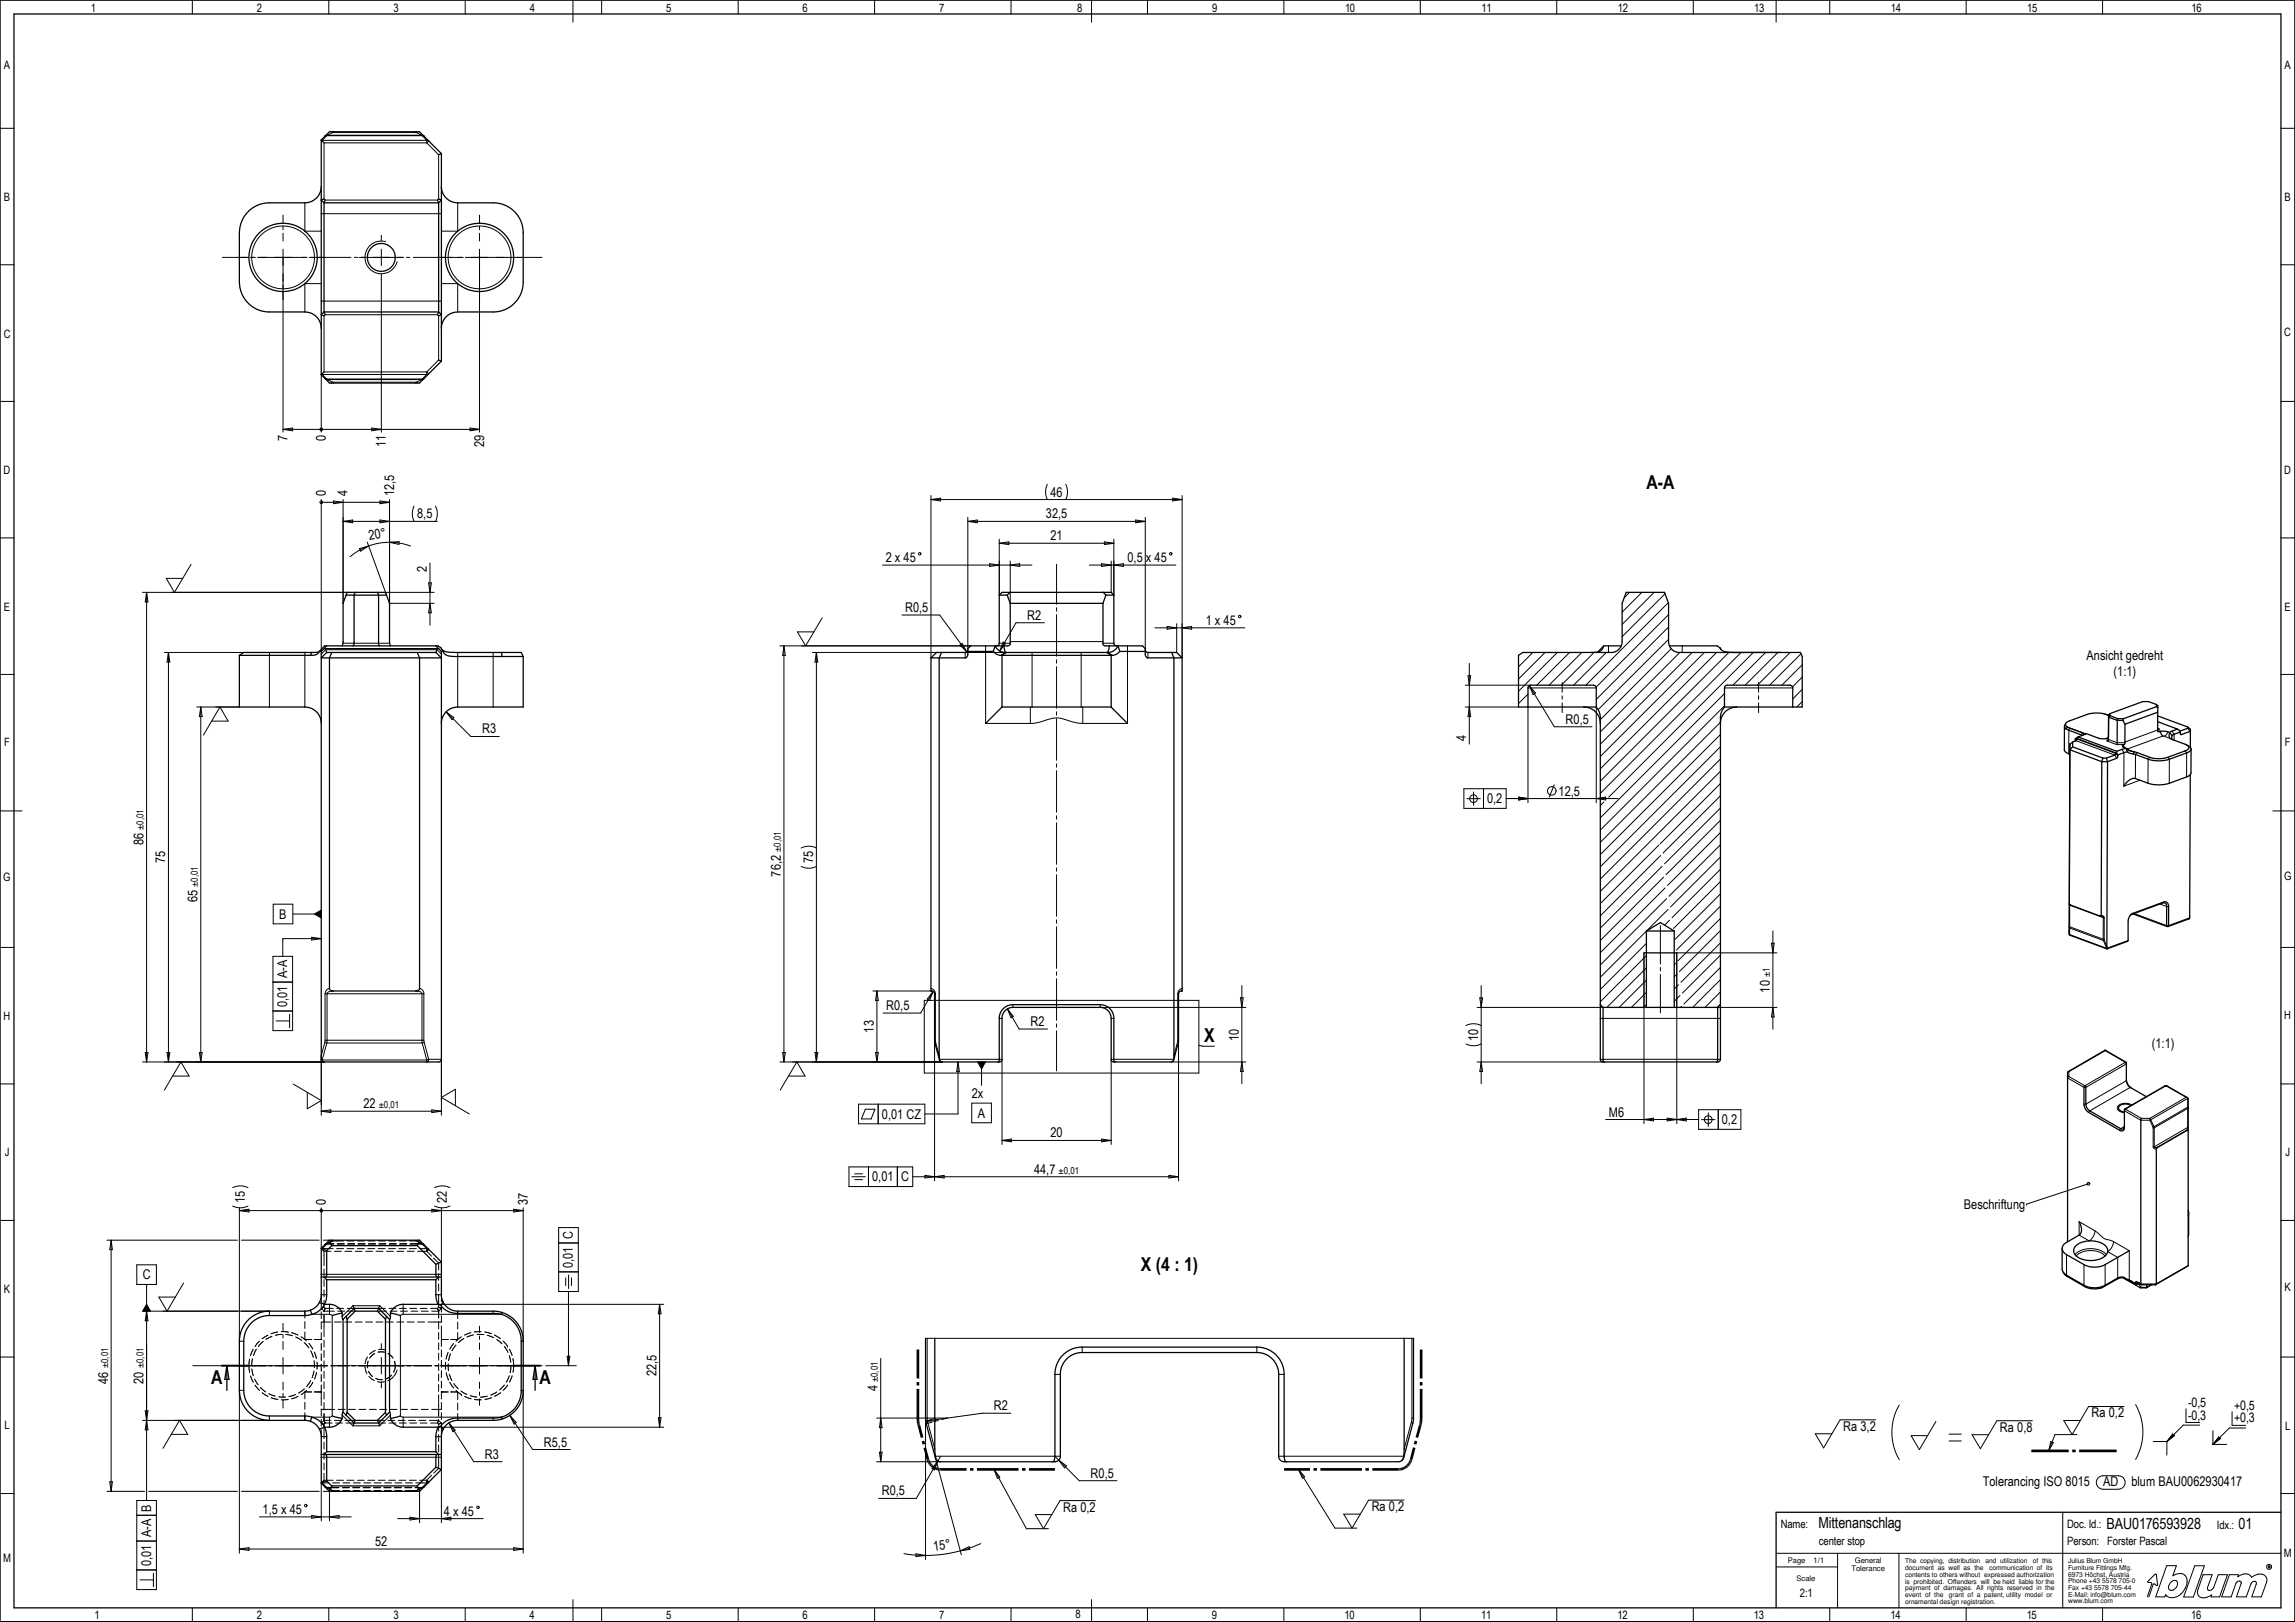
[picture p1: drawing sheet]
<svg xmlns="http://www.w3.org/2000/svg" width="841mm" height="594mm" viewBox="0 0 841 594" stroke-linecap="round" stroke-linejoin="round" font-family="sans-serif">
<defs><g id="words">
<g font-size="7">
<text x="603.3" y="178.9">A-A</text>
<text x="441.2" y="381.7">X</text>
<text x="418.1" y="465.5">X (4 : 1)</text>
<text x="77.3" y="506.8">A</text>
<text x="197.7" y="506.8">A</text>
</g>
<g font-size="5.6">
<text x="666.5" y="559.8">Mittenanschlag</text>
<text x="772" y="560">BAU0176593928</text>
<text x="820.3" y="559.9">01</text>
</g>
<g font-size="4.9">
<text x="105.4" y="161.6" transform="rotate(-90 105.4 161.6)">7</text>
<text x="119.4" y="161.6" transform="rotate(-90 119.4 161.6)">0</text>
<text x="141.4" y="163.9" transform="rotate(-90 141.4 163.9)">11</text>
<text x="177.4" y="163.9" transform="rotate(-90 177.4 163.9)">29</text>
<text x="119.4" y="181.8" transform="rotate(-90 119.4 181.8)">0</text>
<text x="127.4" y="181.8" transform="rotate(-90 127.4 181.8)">4</text>
<text x="144.4" y="181.8" transform="rotate(-90 144.4 181.8)">12,5</text>
<text x="384.9" y="181.9">46</text>
<text x="152.9" y="189.9">8,5</text>
<text x="383.3" y="189.9">32,5</text>
<text x="135.4" y="198" transform="rotate(-10 135.4 198)">20°</text>
<text x="384.9" y="197.9">21</text>
<text x="156.4" y="209.5" transform="rotate(-90 156.4 209.5)">2</text>
<text x="324.6" y="205.9">2 x 45</text>
<text x="413.2" y="205.9">0,5 x 45</text>
<text x="331.7" y="224.2">R0,5</text>
<text x="376.5" y="227">R2</text>
<text x="441.8" y="228.9">1 x 45</text>
<text x="764.6" y="241.6">Ansicht gedreht</text>
<text x="774.5" y="247.6">(1:1)</text>
<text x="176.7" y="268.6">R3</text>
<text x="573.7" y="265.1">R0,5</text>
<text x="537.3" y="271.4" transform="rotate(-90 537.3 271.4)">4</text>
<text x="571.2" y="291.4">12,5</text>
<text x="545" y="294.2">0,2</text>
<text x="52.6" y="309.5" transform="rotate(-90 52.6 309.5)">86</text>
<text x="60.6" y="316.2" transform="rotate(-90 60.6 316.2)">75</text>
<text x="298" y="316.2" transform="rotate(-90 298 316.2)">75</text>
<text x="286.1" y="321.1" transform="rotate(-90 286.1 321.1)">76,2</text>
<text x="72.4" y="330.5" transform="rotate(-90 72.4 330.5)">65</text>
<text x="102.4" y="336.5">B</text>
<text x="105.3" y="358.4" transform="rotate(-90 105.3 358.4)">A-A</text>
<text x="648.5" y="363.6" transform="rotate(-90 648.5 363.6)">10</text>
<text x="105.3" y="368.9" transform="rotate(-90 105.3 368.9)">0,01</text>
<text x="324.7" y="370">R0,5</text>
<text x="377.6" y="375.8">R2</text>
<text x="320.2" y="378.2" transform="rotate(-90 320.2 378.2)">13</text>
<text x="453.9" y="381.2" transform="rotate(-90 453.9 381.2)">10</text>
<text x="541.7" y="381.2" transform="rotate(-90 541.7 381.2)">10</text>
<text x="788.5" y="383.9">(1:1)</text>
<text x="356.1" y="402">2x</text>
<text x="133.2" y="405.9">22</text>
<text x="323.2" y="409.7">0,01 CZ</text>
<text x="358.4" y="409.3">A</text>
<text x="589.6" y="408.9">M6</text>
<text x="631" y="411.7">0,2</text>
<text x="384.9" y="416.6">20</text>
<text x="378.9" y="429.9">44,7</text>
<text x="319.6" y="432.7">0,01</text>
<text x="330.2" y="432.7">C</text>
<text x="89.7" y="440.6" transform="rotate(-90 89.7 440.6)">15</text>
<text x="119.4" y="441.2" transform="rotate(-90 119.4 441.2)">0</text>
<text x="163.7" y="440.6" transform="rotate(-90 163.7 440.6)">22</text>
<text x="193.4" y="441.2" transform="rotate(-90 193.4 441.2)">37</text>
<text x="719.7" y="442.9">Beschriftung</text>
<text x="210" y="453.9" transform="rotate(-90 210 453.9)">C</text>
<text x="210" y="464.5" transform="rotate(-90 210 464.5)">0,01</text>
<text x="52.3" y="468.5">C</text>
<text x="39.6" y="506.8" transform="rotate(-90 39.6 506.8)">46</text>
<text x="52.6" y="506.8" transform="rotate(-90 52.6 506.8)">20</text>
<text x="240.6" y="504.1" transform="rotate(-90 240.6 504.1)">22,5</text>
<text x="321.6" y="509.6" transform="rotate(-90 321.6 509.6)">4</text>
<text x="364.2" y="516.5">R2</text>
<text x="766.5" y="519.2">Ra 0,2</text>
<text x="675.5" y="524">Ra 3,2</text>
<text x="732.9" y="524.4">Ra 0,8</text>
<text x="199.3" y="529.8">R5,5</text>
<text x="177.7" y="534.2">R3</text>
<text x="399.7" y="541.2">R0,5</text>
<text x="726.6" y="544.4">Tolerancing ISO 8015</text>
<text x="770.7" y="544.4">AD</text>
<text x="781" y="544.4">blum BAU0062930417</text>
<text x="323.1" y="547.7">R0,5</text>
<text x="96.2" y="554.5">1,5 x 45</text>
<text x="162.7" y="555.1">4 x 45</text>
<text x="389.6" y="553.6">Ra 0,2</text>
<text x="502.7" y="553.5">Ra 0,2</text>
<text x="55.4" y="563.1" transform="rotate(-90 55.4 563.1)">A-A B</text>
<text x="137.5" y="566.3">52</text>
<text x="342.2" y="568.1" transform="rotate(-7 342.2 568.1)">15°</text>
<text x="55.4" y="573.7" transform="rotate(-90 55.4 573.7)">0,01</text>
</g>
<g font-size="4.8">
<text x="801.8" y="515.4">-0,5</text>
<text x="801.8" y="519.9">-0,3</text>
<text x="818.7" y="516.5">+0,5</text>
<text x="818.7" y="521">+0,3</text>
</g>
<g font-size="4.2">
<text x="33.3" y="4.2">1</text>
<text x="94.1" y="4.2">2</text>
<text x="144.2" y="4.2">3</text>
<text x="194.2" y="4.3">4</text>
<text x="244.2" y="4.2">5</text>
<text x="294.1" y="4.3">6</text>
<text x="344.2" y="4.2">7</text>
<text x="394.8" y="4.2">8</text>
<text x="444.2" y="4.3">9</text>
<text x="492.9" y="4.3">10</text>
<text x="542.9" y="4.3">11</text>
<text x="592.8" y="4.3">12</text>
<text x="642.8" y="4.2">13</text>
<text x="692.9" y="4.2">14</text>
<text x="742.9" y="4.2">15</text>
<text x="803.1" y="4.3">16</text>
<text x="1.4" y="25.3">A</text>
<text x="837.1" y="25.1">A</text>
<text x="1.4" y="73.4">B</text>
<text x="837.1" y="73.5">B</text>
<text x="1.4" y="123.7">C</text>
<text x="837" y="123">C</text>
<text x="1.3" y="173.5">D</text>
<text x="837.1" y="173.5">D</text>
<text x="1.4" y="223.6">E</text>
<text x="837.2" y="223.9">E</text>
<text x="1.5" y="273.2">F</text>
<text x="837.3" y="273.1">F</text>
<text x="1.1" y="322.8">G</text>
<text x="837" y="322.3">G</text>
<text x="1.3" y="373.5">H</text>
<text x="837.1" y="373.3">H</text>
<text x="1.8" y="423.5">J</text>
<text x="837.5" y="423.4">J</text>
<text x="1.4" y="473.5">K</text>
<text x="837.1" y="472.8">K</text>
<text x="1.6" y="523.5">L</text>
<text x="837.4" y="523.8">L</text>
<text x="652.6" y="559.8">Name:</text>
<text x="757.6" y="559.8">Doc. Id.:</text>
<text x="812.4" y="559.9">Idx.:</text>
<text x="666.5" y="565.8">center stop</text>
<text x="757.6" y="565.8">Person: Forster Pascal</text>
<text x="1.1" y="572">M</text>
<text x="836.9" y="570.1">M</text>
<text x="659.6" y="585">2:1</text>
<text x="34.6" y="592.8">1</text>
<text x="94.1" y="592.8">2</text>
<text x="144.1" y="592.9">3</text>
<text x="194.1" y="592.8">4</text>
<text x="244.1" y="592.8">5</text>
<text x="294.1" y="592.8">6</text>
<text x="344.2" y="592.9">7</text>
<text x="394.2" y="592.8">8</text>
<text x="444.1" y="592.8">9</text>
<text x="492.8" y="592.8">10</text>
<text x="542.8" y="592.8">11</text>
<text x="592.8" y="592.8">12</text>
<text x="642.7" y="592.8">13</text>
<text x="692.8" y="592.9">14</text>
<text x="742.7" y="592.8">15</text>
<text x="802.9" y="593">16</text>
</g>
<g font-size="3.5">
<text x="52.6" y="304" transform="rotate(-90 52.6 304)">±0,01</text>
<text x="286.2" y="312" transform="rotate(-90 286.2 312)">±0,01</text>
<text x="72.5" y="325" transform="rotate(-90 72.5 325)">±0,01</text>
<text x="648.6" y="357.9" transform="rotate(-90 648.6 357.9)">±1</text>
<text x="138.8" y="405.9">±0,01</text>
<text x="387.9" y="429.9">±0,01</text>
<text x="39.6" y="501.2" transform="rotate(-90 39.6 501.2)">±0,01</text>
<text x="52.6" y="501.2" transform="rotate(-90 52.6 501.2)">±0,01</text>
<text x="321.6" y="506.3" transform="rotate(-90 321.6 506.3)">±0,01</text>
</g>
<g font-size="2.8">
<text x="655.2" y="572.5">Page</text>
<text x="664.6" y="572.4">1/1</text>
<text x="678.5" y="575.5">Tolerance</text>
<text x="679.7" y="572.6">General</text>
<text x="658.4" y="579">Scale</text>
</g>
<g font-size="2.5">
<text x="698.2" y="572.6">The copying, distribution</text>
<text x="698.2" y="575.1">document as well as the</text>
<text x="727.6" y="572.6">and utilization</text>
<text x="728.9" y="575.1">communication of its</text>
<text x="745" y="572.6">of this</text>
<text x="757.9" y="572.5">Julius Blum GmbH</text>
<text x="757.9" y="574.9">Furniture Fittings Mfg.</text>
<text x="698.2" y="577.6">contents to others without expressed authorization</text>
<text x="698.2" y="580.1">is prohibited. Offenders will be held liable for the</text>
<text x="757.9" y="577.4">6973 Höchst, Austria</text>
<text x="757.9" y="579.9">Phone +43 5578 705-0</text>
<text x="698.2" y="582.5">payment of damages. All rights reserved in the</text>
<text x="698.2" y="585">event of the</text>
<text x="698.2" y="587.5">ornamental design registration.</text>
<text x="714.2" y="585">grant of a patent, utility model or</text>
<text x="757.9" y="582.3">Fax +43 5578 705-44</text>
<text x="757.9" y="584.8">E-Mail: info@blum.com</text>
<text x="757.9" y="587.3">www.blum.com</text>
</g>
</g></defs>
<path d="M115.2 334.8l2.5-1.5v2.9zM358.3 389h2.8l-1.4 2.5zM53.7 477.7l1.5 2.5h-2.9z" fill="#000"/>
<path d="M0 0h.1" fill="none" stroke="#000080" stroke-width=".37"/>
<g fill="none" stroke="#000" stroke-width=".37">
<path d="M.1 .1h840.8v593.8h-840.8zM70.5 .1v5M120.5 .1v5M170.5 .1v5M210 .1v8M220.5 .1v5M270.5 .1v5M320.5 .1v5M370.5 .1v5M400 .1v8M420.5 .1v5M470.5 .1v5"/>
<path d="M520.5 .1v5M570.5 .1v5M620.5 .1v5M650.9 .1v8M670.5 .1v5M720.5 .1v5M770.5 .1v5M.1 47h5M117.7 51.4h38.7M118.7 52.3h37.7l4.3 4.4v16.2l-.4 .4h-41.1l-.5-.4zM119.8 49.7l-1.7 1.7v.3M119.8 49.7l-.8 .3"/>
<path d="M119.8 49.7h34.9M121.5 48.3l.3 .3M121.8 48.6l-2 1.1M121.8 48.6h30.8M122.1 48.3l-.3 .3M152.3 48.3l.3 .3M152.6 48.6l2.1 1.1M152.9 48.3l-.3 .3M154.7 49.7l.7 .3M154.7 49.7l1.7 1.7M156.4 51.4h.3a.46 .46 0 0 1 .3 .5 .46 .46 0 0 1-.5 .4h-.1M156.4 51.4v.9"/>
<path d="M835.9 47h5M103.7 78.8v2.8M111.7 74.3v10.4h6M117.7 78.3h44.1M167.7 74.3v10.4h-5.9M175.7 78.8v2.8M.1 97h5M81.5 94.3h9.6M91.8 94.3h1.8M94.3 94.3h15.3M103.7 82.9v1.3M103.7 85.4v2.9"/>
<path d="M103.7 91.3v67M109.7 94.3h2.9M113.4 94.3h15.2M129.9 94.3h1.2M131.7 94.3h16.1M139.7 86.2v2.1M139.7 91.3v6M141.3 88.5a6 6 0 0 0-7.4 4.2 6 6 0 0 0 4.3 7.4 6 6 0 0 0 7.3-4.3M148.9 94.3h1.3M151.5 94.3h15.2M166.9 94.3h2.9M170.5 94.3h28.1"/>
<path d="M175.7 82.9v1.3M175.7 85.4v2.9M175.7 91.3v67M835.9 97h5M117.7 103.9h-6v10.4M117.7 110.3h44.1M118.7 115.7l.5-.4h41.1l.4 .4v16.2l-4.3 4.3h-37.7zM139.7 100.3v58M161.8 103.9h5.9v10.4M118.1 136.9v.3M118.1 137.2l-.4-.1v21.2M118.1 137.2h38.3"/>
<path d="M118.1 137.2l1.7 1.7M119 138.6l.8 .3M119.8 138.9l2 1.1M119.8 138.9h34.9M121.8 140l-.3 .3M121.8 140h30.8M121.8 140l.3 .3M152.6 140l.3 .3M152.6 140l-.3 .3M154.7 138.9l-2.1 1.1M155.4 138.6l-.7 .3M156.4 136.2l.1 .1a.45 .45 0 0 1 .5 .4 .45 .45 0 0 1-.4 .5h-.2"/>
<path d="M156.4 136.2v1M156.4 137.2l-1.7 1.7M.1 147h5M103.7 157.3h72M103.7 157.3l3.5-.5v1zM117.7 157.3h.1M136.2 156.8l3.5 .5-3.5 .5zM172.3 156.8l3.4 .5-3.4 .5zM835.9 147h5M383.8 177.4a6.5 6.5 0 0 0 0 5.6M390.6 177.4a6.5 6.5 0 0 1 0 5.6M.1 197h5"/>
<path d="M117.7 184h.1M117.7 183v55.6M117.7 184h25M122.2 183.5l3.5 .5-3.5 .5zM125.7 183v38M125.7 191h34.6M125.7 191l3.5-.5v1zM134.6 198.5l7 19.5M135.1 200a22.5 22.5 0 0 0-6.8 3.9M139.2 183.5l3.5 .5-3.5 .5zM139.2 190.5l3.5 .5-3.5 .5zM142.7 198.6a22.1 22.1 0 0 0-7.6 1.4"/>
<path d="M142.7 198.6a22.6 22.6 0 0 1 7.8 1.4M142.7 183v38h16.4M142.7 198.6l3.6-.2-.1 1zM151.7 185.4a6.5 6.5 0 0 0 0 5.6M159.6 185.4a6.1 6.1 0 0 1 0 5.6M341.2 181.5v59.5M341.2 183h92M341.2 183l3.5-.5v1zM354.7 191h65M354.7 189.5v48.1M354.7 191l3.5-.5v1zM366.2 197.5v20.5"/>
<path d="M366.2 199h42M366.2 199l3.5-.5v1zM404.7 198.5l3.5 .5-3.5 .5zM408.2 197.5v20.5M416.2 190.5l3.5 .5-3.5 .5zM419.7 189.5v48.1M429.7 182.5l3.5 .5-3.5 .5zM433.2 181.5v59.5M835.9 197h5M52.2 217h75M53.7 217v172M53.7 217l.5 3.5h-1z"/>
<path d="M70 206.7l-6.1 10.3-3-5.2h6.1M131.7 201l3.4-1-3 1.9zM141.3 217h17.8M157.1 213.5h1l-.5 3.5zM157.6 206.2v22.8M323.4 207h54.8M362.7 206.5l3.5 .5-3.5 .5zM370.2 205.5v15.5M370.2 207l3.5-.5v1zM387.2 206.7v14.6M399.2 207h31.7M403.7 206.5l3.5 .5-3.5 .5z"/>
<path d="M407.2 205.5v11.5M408.2 207l3.5-.5v1zM597.2 217l-2 2M601.7 217l-7.3 7.2M606.2 217l-11.8 11.7M610.2 217.5l-15.8 15.7M60.2 239h29.1M61.7 239v150M61.7 239l.5 3.5h-1zM98.7 239v20M111.7 239v20M117.7 239.6l1.6-1.6h40.8l1.7 1.6"/>
<path d="M125.7 235.6h17.1M157.6 221l.5 3.5h-1zM167.7 239v20M180.7 239v20M285.8 236.6h69.9M287.3 236.6v152.4M287.3 236.6l.5 3.5h-1zM297.7 239h70.6M299.2 239l.5 3.5h-1zM299.2 239v150M301.3 226.3l-6.1 10.3-3-5.2h6.1M330.5 225.3h13.8l10 13.5"/>
<path d="M351.8 236.3l.8-.6 1.7 3.1zM353.7 239v2M361.2 236.6v28.4h16.4M366.2 235.6h4M367.7 235.2l.9 .5-2.2 2.7zM370.2 235h34M378.2 239v20M382.7 228.1h-10.4l-5.9 10.3M387.2 222.6v1.3M387.2 225.1v15.3M396.2 239v20M404.2 235.6h4"/>
<path d="M413.2 236.6v28.4h-16.4M420.7 239v2M423.2 230h33M427.7 229.4l3.5 .6-3.5 .5zM431.2 228.4v10.6M433.2 230l3.5-.6v1.1zM561.7 239l-5.2 5.2M566.2 239l-9.7 9.7M570.7 239l-14.2 14.2M575.2 239l-12 12M579.7 239l-12 12M584.2 239l-12 12"/>
<path d="M588.6 239l-11.9 12M589.4 236.6v2.4M611.4 220.7l-30.2 30.3M611.5 225.1l-26.6 26.6M611.5 229.7l-26.5 26.5M611.5 234.1l-25.9 25.8M612.4 237.6l-26 26M615.6 239l-29.2 29.1M616.5 236.6v2.4M620.1 239l-33.7 33.6M624.6 239l-38.2 38.1M629.1 239l-42.7 42.6"/>
<path d="M633.6 239l-47.2 47.1M638 239l-51.6 51.6M642.5 239l-53 53M647 239l-12 12M651.5 239l-12 12M656 239l-12 12M660 239.5l-11.5 11.5M.1 247h5M72.1 259h15.6M73.6 259v130M73.6 259l.5 3.5h-1zM377.6 259v6"/>
<path d="M387.2 241.6v1.3M387.2 244.2v15.2M396.8 259v6M537 259h19.5M537 251h24M538 247.5h.9l-.5 3.5zM538.4 259l.5 3.5h-.9zM538.4 243v29.5M559.9 252h25.1M559.9 254.2l-3.4 3.5M559.9 258.7l-.2 .3M559.9 259v35"/>
<path d="M560.5 251.1l9.1 15.1h13.8M560.5 251.1l2.2 2.7-.9 .6zM572.5 250v3.6M572.5 254.8v1.3M572.5 257.4v3.6M585 259v35M632 252h25M632 254l-45.6 45.6M632 258.5l-45.6 45.5M644.4 250v3.6M644.4 254.8v1.3M644.4 257.4v3.6"/>
<path d="M660.4 243.5l-7.4 7.5M660.4 248l-3.5 3.6M660.4 252.5l-3.4 3.5M660.4 257l-1.9 2M835.9 247h5M77.6 264.1h6l-3-5.1-6.1 10.2M163.5 260.7l9.1 9h10.4M163.5 260.7l2.8 2.1-.7 .8zM377.6 265l4.1-.7a11.3 11.3 0 0 1 10.3-.2l2.3 .6 2.5 .3M387.2 260.7v1.3M387.2 263.2v15.3M387.2 279.7v1.3"/>
<path d="M630.5 264.5l-44.1 44M630.5 269l-44.1 44M630.5 273.5l-44.1 44M630.5 278l-44.1 44M757.5 266.2l6.8 2.6M758.4 266.7l-.3 .8v8.6M760.5 271.2l.5-.6 14.5 5.4 .6 .9M760.8 271.3l14.2 5.3 .7 1.1M763.1 268.4l-.3 1.1M770.8 261.4l1.9 .7M772.2 270.4v1l3.5 1.3h2.7M772.7 269.8v1l3.1 1.2h2.9"/>
<path d="M777.6 274.5l.7 1.2v12.3l5.8-2.2M779.8 274.5l-.3 .1M779.8 274.5l2.3 .9M783.2 275.6l-.6 .8-.1 8.8M787.7 277.4l-.5 .6-.1 8.9M790.7 267.4l-12 4.4M790.8 266.8l.4 .2v1M793.1 269.7l-.5-.1-13 4.7 .2 .2M793.1 269.7l2.3 .8M794.4 277.4l.6 .7-.1 8.8M794.4 268.1l-.6 1.1-.7 .5M796 267.8l.7 1.1v2.2"/>
<path d="M799 268.5l.3 .6M800.7 275l.6 .8v8.8M.1 297h8M387.2 282.3v15.2M387.2 298.8v1.3M536.4 288.9h15.5v7.2h-15.5zM537.5 292.5h5M540 290.1v4.9M543.6 288.9v7.2M551.9 292.5h41.1M556.5 292l3.4 .5-3.4 .5zM569.6 287.4l-1.8 4.5"/>
<path d="M585 292.5l3.4-.5v1zM587.8 293.8l-1.4 1.3M630.5 282.5l-44.1 44M630.5 287l-22 22M630.5 291.5l-21.1 21M630.5 296l-20.5 20.4M784.1 285.7v.1M784.2 285.7l-.1 .1M832.9 297h8M293.6 317.3a6.1 6.1 0 0 0 5.6 0M293.6 310.6a6.1 6.1 0 0 1 5.6 0M387.2 301.3v15.3"/>
<path d="M387.2 317.8v1.3M608 309.4l-21.6 21.6M608.5 313.4l-22.1 22M609.1 317.3l-22.7 22.6M630.5 300.4l-20 20M630.5 304.9l-19.4 19.4M630.5 309.4l-18.9 18.9M630.5 313.9l-18.3 18.3M630.5 318.4l-17.8 17.7M100.1 331.2h7.2v7.2h-7.2zM107.3 334.8h10.4M115.2 334.8l2.5-1.5v2.9z"/>
<path d="M387.2 320.4v15.2M387.2 336.9v1.3M387.2 339.4v15.3M608.5 339v14.1M609.6 321.3l-23.2 23.2M610.2 325.2l-23.8 23.8M610.7 329.1l-24.3 24.3M611.3 333.1l-7.8 7.8M611.8 337l-1.8 1.8M630.5 322.9l-17.2 17.2M630.5 327.4l-16.7 16.6M630.5 331.9l-16.2 16.1"/>
<path d="M630.5 336.4l-15.6 15.5M758.3 339.3l12.4 4.7M758.3 339.6l12.5 4.9M758.3 339.3l.1 3M758.4 331.5l-.1 7.8M758.4 331.5l12.4 4.6M758.4 331.5v10.8M758.5 331.3l-.1 .2M770 335.2l.8 .3 .3 .6M770.2 335.6l.6 .5M770.8 336.1h.3M770.8 336.1l-.1 7.9"/>
<path d="M771.1 336.1v7.9M781.6 334.5l-.3 .4M782 334.6l12 4.4h.7l7.7-2.8M791.5 331.1l2.5 1h.7M792.9 330.4l-.3 .3M.1 347h5M100 350.3h7.2v27.2h-7.2zM100 359.7h7.2M114.2 343.3l3.5 .5-3.5 .5zM117.7 343.8h-14.1v6.5M387.2 355.9v1.3M387.2 358.5v15.2"/>
<path d="M602.4 349v62.5M603.3 341l-16.9 16.9M603.3 345.5l-16.9 16.9M603.3 350l-16.9 16.9M603.3 354.5l-14.4 14.5M603.3 359l-10 10M608.5 354.3v1.3M608.5 356.9v14.1M614 352.8l-.5 .5M614.6 356.7l-1.1 1.1M630.5 340.9l-15.1 15M630.5 345.4l-14.5 14.4"/>
<path d="M630.5 349.8l-14 13.9M630.5 354.3l-13.4 13.4M630.5 358.8l-10.2 10.2M649.2 345.5h1l-.5 3.5zM649.7 341v36M651.2 349h-36.7v62.5M758.4 342.3l.2 .3M758.4 342.3l13.6 5M770.7 344h.4M770.7 344l.1 .5M770.8 344.5l1.2 2.8M771.1 344v.4"/>
<path d="M771.1 344.4l-.3 .1M771.1 344.4l1 2.3M772 347.3l.1 .3M779.9 344.5l-7.9 2.8M835.9 347h5M100 370.3h7.2M101.2 373.9h4.9M106.1 371.5v4.9M119.1 364h36.2M119.1 364v17M120.7 362l-1.2 .8-.4 1.2M121.5 362.9l.3 .1-1.3 .2-.7 .7v18.1"/>
<path d="M152.9 362.9l-.3 .1 1.5 .3 .5 .7 .1 18M153.8 362l1.1 .7 .4 1.3M155.3 364v17M319.9 363h21.3M321.4 363v26M321.4 363l.5 3.5h-1.1zM338.7 366.4h100.6v26.6h-100.6zM341.2 362l1.1 .6 .5 1.4M341.2 362.9l.3 .1M342 363.1l-4.6 8h-13.8M342 363.1l-1.3 3.3-.9-.5zM342.5 364h.3"/>
<path d="M342.8 364v17M366.2 373h1M369.2 369.5l4.3 7.4h10.4M369.2 369.5l2.1 2.8-.8 .5zM371.2 368v1M387.2 375v1.3M387.2 377.5v14.7M403.2 368v1h53.4M407.2 373h1M431.6 364h.3M431.6 364v17M433.2 362l-1.2 .8-.4 1.2"/>
<path d="M433.2 362.9l-.3 .1M454.6 365.5h1l-.5 3.5zM455.1 361v36M537.2 375.6a6.1 6.1 0 0 1 5.6 0M541.3 369h46.2M542.3 365.5h1l-.5 3.5zM542.8 361v36M586.4 373h44.1M603.3 363.5l-5.5 5.5M603.3 368l-1 1M615.1 360.7l-1.6 1.5M615.7 364.6l-2.2 2.1"/>
<path d="M616.2 368.6l-.4 .4M629.5 369h21.7M630.5 363.3l-5.7 5.7M630.5 367.8l-1.2 1.2M649.7 369l.5 3.5h-1zM.1 397h5M52.2 389h66.5M53.2 385.5h1l-.5 3.5zM61.2 385.5h1l-.5 3.5zM63.2 394.1h6.1l-3-5.1-6.1 10.2M73.1 385.5h1l-.5 3.5zM107.4 397l10.3 6.1-5.1 3v-6.1"/>
<path d="M117.7 388.2h.4M118.1 388.2h38.3M118.1 388.2v.5M119 381.8l.8 .2M119 381.8l-1.3 4.8v21.9M119.1 381l-.1 .8M119.1 381h36.2M119.8 382h34.9M119.8 382l-1.7 6.2M154.7 382l1.7 6.2M155.3 381l.1 .8M155.4 381.8l-.7 .2"/>
<path d="M155.4 381.8l1.7 6.2M157.1 388l-.7 .2M157.1 388l-.2 .7-.4 .3-.1-.8M157.1 388h4.7v20.5M285.8 389h59.5M286.8 385.5h1l-.5 3.5zM289 394.1h6l-3-5.1-6.1 10.2M298.7 385.5h1l-.5 3.5zM320.8 385.5h1.1l-.5 3.5zM342.8 381l.1 .8M342.8 381h-.3v51.5M342.9 381.8l-.3 .2"/>
<path d="M342.9 381.8l1.3 4.8M344.3 388h22.9v31.2M344.3 388.2h.1M351.1 389l.5 3.5h-1zM351.1 389v19h-12.2M358.3 389h2.8l-1.4 2.5zM359.7 389v8.5M429.1 389h27.5M430.1 388.2h.1M430.1 388h-22.9v31.2M431.5 381.8l.3 .2M431.5 381.8l-1.3 4.8"/>
<path d="M431.6 381l-.1 .8M431.6 381h.3v51.5M439.3 382.8l1.4 .4h4.3M455.1 389l.5 3.5h-1zM537.2 382.4a6.1 6.1 0 0 0 5.6 0M541.3 389h46.2M542.8 389l.5 3.5h-1zM586.4 388h44.1M757.9 392.5h.2M758.1 392.5l-.4 .4M758.1 392.5l13.4-7.7 7.2 4.2-14.5 8.6-6.1-3.3zM779.2 389.7l-14.8 8.6h-.7l-6-3.5"/>
<path d="M779.2 395.8l-14.8 8.6h-.7M780.7 398.3l-14.9 8.6-.4 .6M835.9 397h5M117.7 407h44.1M117.7 407l3.5-.5v1zM158.2 406.5l3.6 .5-3.6 .5zM166.9 405v-6.1l-5.1 3.1 10.2 6M314.6 404.4h24.3v7.2h-24.3zM317.1 406.3h3.5l-1.4 3.5h-3.5zM321.8 404.4v7.2M356.1 404h7.2v7.2h-7.2zM367.2 417.7h40"/>
<path d="M367.2 417.7l3.5-.5v1zM403.7 417.2l3.5 .5-3.5 .5zM588.4 410h34.1M602.4 410l3.6-.5v1zM611 409.5l6.9 1v-1l-6.9 1zM622.5 406.4h15.5v7.2h-15.5zM623.5 410.1h5M626 407.6v4.9M629.7 406.4v7.2M778.5 406.8l6 3.5h3.3M778.5 412.6l-1.4 .8-.3 .6M779 406.1l14.6-8.3 7.5 4.1-13.3 7.7h-3.1z"/>
<path d="M781.2 404.7a4.1 4.1 0 0 0-5.3 .8 2.14 2.14 0 0 0 2.6 2M787.8 409.6l.4 .5M787.8 410.3l1.2 2.5M787.8 409.6v.7M788.2 410.1l-.4 .2M788.2 410.1l1.1 2.6M789 412.8l.1 .4M789.1 413.2v6.9M789.3 412.7l-.3 .1M789.3 412.7l.1 .4M789.4 413.1l-.3 .1M789.4 413.1v6.9"/>
<path d="M801.4 413.9l.2 .1M801.4 413.9l-10.9 6.3M801.4 413.9v.2M801.6 402l.1 .3M801.7 412.9l-.3 1M801.7 402.3l-13.5 7.8M801.7 402.3v10.6M801.7 412.9l-12.3 7.1M801.8 402.3h-.1M801.9 405.4l-12.6 7.3M801.9 405.8l-12.5 7.3M801.9 412.7l-.2 .2"/>
<path d="M85.3 435a6.6 6.6 0 0 1 5.6 0M159.3 435a6.6 6.6 0 0 1 5.6 0M311.1 427.4h23.4v7.2h-23.4zM312.2 431h4.9M313.2 429.9h2.9M313.2 432.1h2.9M318.3 427.4v7.2M328.8 427.4v7.2M334.5 431h97.4M339 430.5l3.5 .5-3.5 .5zM342.5 431l3.5-.5v1zM428.4 430.5l3.5 .5-3.5 .5z"/>
<path d="M765.3 433.6l-22.6 7.4M789.1 420.1l.3 .6 .8 .2M789.4 420l-.3 .1M789.4 420l1.1 .2M790.5 420.2v.2M790.5 420.2h.2M.1 447h5M39.2 454.2h47.8M40.7 454.2v92M40.7 454.2l.5 3.5h-1zM85.3 441.7a6.6 6.6 0 0 0 5.6 0M87.7 443.4l3.5-.5v1z"/>
<path d="M87.7 442.4v48.8h1.6M87.7 443.4h104M88.5 454.2h28.5M117.7 443.4h.1M117.7 442.4v14.8M117.8 457.4l.9 .9M117.8 457.3v.1M118.3 457.9h.1M118.5 454.2h2.2M118.7 458.3v2.5M118.7 458.3h2.6M119.2 455.8h-.1"/>
<path d="M119.2 455.8l-.2 .1M119.8 455.5h.1M120.1 455.4h.1M121.5 454.2h.1M121.6 454.2l.2 .3M121.8 454.4v.1M121.8 454.5l-2 1.1-1.7 1.7v.3M121.8 454.5h4.1M122.1 457.3l-4.4 .1M122.1 454.2l-.3 .3M122.3 455.7l-3.1 .1M122.4 455.5h-2.6l-.6 .3"/>
<path d="M122.6 458.3h2.5M123.4 457.3h2.5M123.6 455.7h2.5M123.7 455.5h2.5M126.4 458.3h2.5M127.2 457.3h2.5M127.2 454.5h2.6M127.4 455.7h2.5M127.5 455.5h2.5M130.2 458.3h2.5M131 457.3h2.5M131 454.5h2.6"/>
<path d="M131.2 455.7h2.5M131.3 455.5h2.5M134 458.3h2.5M134.8 457.3h2.5M134.8 454.5h2.6M135 455.7h2.5M135.1 455.5h2.5M137.8 458.3h2.5M138.6 457.3h2.5M138.6 454.5h2.6M138.8 455.7h2.6M138.9 455.5h2.5"/>
<path d="M141.6 458.3h2.5M142.4 457.3h2.5M142.5 454.5h2.5M142.6 455.7h2.6M142.7 455.5h2.5M145.4 458.3h2.6M146.2 457.3h2.6M146.3 454.5h2.5M146.4 455.7h2.6M146.5 455.5h2.6M149.2 458.3h2.6M150 457.3h2.6"/>
<path d="M150.1 454.5h2.5M150.2 455.7l5.2 .1M150.3 455.5h4.6l.5 .4M152.3 454.2l.3 .3M152.6 454.5l1.9 1M152.9 454.2l-.3 .3M153 458.3h3.4M153.8 457.3l3.2 .2-.6 .8M154.6 455.5h.1M154.6 455.5v.1M154.6 455.6h.1M154.7 455.6l1.7 1.7v1"/>
<path d="M154.7 455.5h.1M156.4 458.3l1.8 1.8M158.2 442.9l3.6 .5-3.6 .5zM159.3 441.7a6.6 6.6 0 0 0 5.6 0M161.8 442.4v19.8M188.3 442.9l3.4 .5-3.4 .5zM191.7 442.4v48.8h-.7M204.7 449.6h7.2v23.4h-7.2zM204.7 455.3h7.2M742.7 441h.1M757.3 459.5v7.6l.3 .4M760.4 459.5l.8-.8 1.5-.8 3.1-.6 3.3 .5 1.3 .5 1.5 1.2"/>
<path d="M761.9 447.5l5.8 3.3-.5 1.8-1.5 1.8-3.8-2zM767.7 450.8l1.4 1.1a7.3 7.3 0 0 0 5 2.6l.4 .2M774.5 454.7l-.6 2.2-1.5 1.5 3.7 2.1v7.6l-.3 .4M774.5 454.7l5.8 3.4v10.8l.7 .4M835.9 447h5M50.1 463.3h7.2v7.2h-7.2zM53.7 477.7l1.5 2.5h-2.9zM53.7 470.5v79.1M67.3 469.9l-6.1 10.3-3-5.1h6.1M117.7 466.7h44.1M117.8 479.2l.9 1h3.8M118 479.1l-.2 .1"/>
<path d="M118.7 461v2.5M118.7 464.8v2.6M118.7 468.6v2.6M118.7 472.4v2.6M118.7 476.2v2.6M118.7 478.8l-.8 .4M118.7 478.8l.5 .4M119.2 479.2l-.5 1.2M119.2 479.2h2.9M119.7 474.2h-2v5M120.7 477.7v3.7M123.4 479.2h2.5"/>
<path d="M127.2 479.2h2.6M138.7 479.2h2.6M142.5 479.2h2.6M146.3 479.2h2.6M147.7 477.7v3.7M150.2 479.2h2.5M154 479.2h2.5M157.8 479.2h2.5M158.9 460.8l1.8 1.8M159.7 474.2h2.1v2.6M160.3 479.2l.4 .8M160.5 477.7h82.7"/>
<path d="M160.7 462.6v2.6M160.7 466.4v2.6M160.7 470.2v2.6M160.7 474v4.8M160.7 478.8l.8 .3M160.7 478.8l-.4 .4M161.5 479.1l.3 .1-1.1 1h-2.5M161.5 479.1l.1 .1M161.8 478v2.6M204.7 465.8h7.2M207.3 468v2.9M208.3 473v27.2"/>
<path d="M208.4 467v4.9M209.4 468v2.9M241.7 477.7v45M241.7 477.7l.5 3.5h-.9zM760.9 460l1.6-1.2 2.8-.8 3.6 .4 1.4 .6 1.1 1M763.7 463.2v7.5l.2 .5M771.4 463.2v7.5l-.3 .5M783 469.4l.7 .4-.5 .3-.6-.3M.1 497h5M52.2 480.2h46.5v1.6M53.7 480.2l.5 3.5h-1zM91.4 497.8l-.2 2.1 .2 2.8"/>
<path d="M92.5 497.7l-.3 2.5M92.8 494.2l-1 2.3M93.9 494.2l-1.1 2.2M95.1 491.2l-1.7 1.9M96.4 491.3l-1.7 1.8M98.1 489l-2.1 1.3M99.7 489.5l-2.2 1.1M101.8 487.8l-2.5 .7M103 487.7l2.5 .1M103.4 488.7l-2.5 .3M103.7 484.7v2.9M103.7 488.8v1.3"/>
<path d="M103.7 491.4v2.8M103.7 497.2v6M104.7 488.7l2.5 .5M105.5 487.8h.1M106.8 488.1l2.4 .8M108.4 489.7l2.2 1.2M110.3 489.6l2 1.5M111.5 491.7l1.7 2M111.7 480.2v2.6M111.7 484v2.6M111.7 487.8v2.8h2.6M113.2 492l1.4 2.1"/>
<path d="M113.8 494.7l1 2.4M114.3 481.4h6.4M115.1 498.3l.1 2.6M115.2 495.2l.8 2.4M115.2 490.6h2.5M116.2 498.9v2.5M117.7 480.4v2.6M117.7 484.3v2.5M117.7 488.1v2.7M117.7 492v2.6M117.7 495.9v2.5M117.7 499.7v2.5"/>
<path d="M117.7 484.2h3.6M118.7 481.7v5M118.7 487v2.5M118.7 490.8v2.6M118.7 494.6v2.6M118.7 498.4v2.6M118.8 480v.1M120.7 481.4l1.1 .4v36.8l-1.1 .4M122.6 484.2h2.5M123.8 480.2h2.5M125.4 482.1l3.9-3.9h9.8l4 3.9M126.4 484.2h2.5"/>
<path d="M127.6 480.2h2.5M130.2 484.2h2.5M134 484.2h2.5M134.7 497l-.9 2.4M134.9 498.5l-.2 2.5M135.5 497.4h.1M137.3 495.7l-1.8 1.7M137.5 494.6l-2.1 1.4M137.8 484.2h2.5M138.3 480.2h3.4M138.5 495.3h2.5M138.8 494.3l2.5 .1"/>
<path d="M139.7 492.1v2.1M139.7 497.2v6M141.6 484.2h2.5M142.2 495.7l1.8 1.7M143 480.2h2.5M144 497.4h.1M144.5 498.6l.2 .3a5 5 0 0 1-.5 3.7M145.4 484.2h2.6M146.8 480.2h2.5M147.7 481.4l-1 .4v36.8l1 .4M147.7 481.4h36.1M149.2 484.2h2.6"/>
<path d="M150.6 480.2h2.5M153 484.2h2.6M154.4 480.2h2.5M156.8 484.2h5M160.7 480v.1M160.7 480.1v2.7M160.7 484v2.7M160.7 488v2.6M160.7 491.8v2.6M160.7 495.6v2.6M160.7 499.4v2.6M161.8 481.8v2.6"/>
<path d="M161.8 485.6v7.5M161.8 494.4v2.6M161.8 498.2v2.6M161.8 490.6h2.5M163.3 499v2.5M164.2 495.3l-.8 2.4M164.3 499.5v2.6M164.3 498.3h.1M165.1 495.9l-.7 2.4M165.6 494.7h.1M166.2 492.1l-1.4 2.1M167 492.6l-1.3 2.1"/>
<path d="M167.7 480.2v2.8M167.7 484.3v2.5M167.7 488.1v2.5h-2.5M169.1 489.6l-2 1.6M170 490.3l-2.1 1.4M170 490.2v.1M172.5 488.1l-2.3 .9M172.6 488.1h-.1M173.5 488.9l-2.4 .8M174.8 488.7l2.5 .1M175.7 485.7v2.4M175.7 489.3v1.3"/>
<path d="M175.7 491.9v2.3M175.7 497.2v6M176.3 487.7l-2.5 .1M177.6 487.8l2.4 .7M178.6 489l2.3 1M180 488.5h.1M180.7 480.2v.9M181.2 488.9l2.1 1.4M182 490.6l2 1.6M184.3 491.2l1.7 1.9M184.8 493.1l1.3 2.2M186 493.1h.1"/>
<path d="M186.6 496.5l.6 2.4M186.6 494.1l1.1 2.3M187.9 497.7l.4 2.5-.3 2.4M207.8 496.7h1l-.5 3.5zM322.7 497.5v37.9M339.2 490.2h178.8M339.8 490.2v29.2M396.6 493.4v2M460.6 493.4v2M517.4 490.2v29.2M835.9 497h5M53.2 516.7h1l-1 7h1z"/>
<path d="M70.7 500.2h11.2M83.1 500.2h1.3M85.7 500.2h34.3M89.3 509.2h-1.6v59.7M91.8 503.9l1 2.4M92.3 501.4l.5 2.5M93.3 505.1l1.3 2.1M93.5 507.3l1.6 2M95.4 508.2l2 1.6M96.1 510.1l2.1 1.3M98.5 510.4l2.3 .9M98.7 518.6v1.6h-46.5"/>
<path d="M99.4 511.9v.1M99.4 512l2.5 .5M102.1 511.6l2.5 .1M103.7 506.2v2.9M103.7 510.3v1.3M103.7 512.9v2.8M105.6 512.5l-2.5 .2M105.9 511.5h.1M108.2 510.8l-2.3 .7M108.3 510.8h-.1M109.2 511.4l-2.4 .9M111.5 508.7l-2.1 1.5"/>
<path d="M111.7 513.6v2.6M111.7 517.4v2.8M112.4 509.2l-2 1.6M113.8 505.7v.1M113.8 505.8l-1.4 2M114.3 509.8h-2.6v2.6M114.3 519h6.4M114.6 506.2l-1.4 2.1M115 502.1l-.6 2.5M115.2 509.8h2.5M116 502.7l-.8 2.4M117.7 503.5v2.5"/>
<path d="M117.7 507.3v7.5M117.7 516v2.6M117.7 519.9v2.5M117.7 516.2h4.9M118.7 502.2v2.6M118.7 506.1v2.5M118.7 509.9v2.5M118.7 513.7v2.7M118.7 517.7v2.6M120.7 519v3.7M121.2 500.2h1.3M123.8 500.2h34.3"/>
<path d="M123.9 516.2h2.5M125.4 518.3l3.9 3.9h9.8l4-3.9M127.7 516.2h2.6M131.5 516.2h2.6M133.7 500.6l.8 2.4M135 502.2l1.6 2M135.2 504.1l2 1.5M135.3 516.2h2.6M137.7 504.9l2.4 .4M138.3 506.1h2.6M139.1 516.2h2.6M139.7 506.2v2.1"/>
<path d="M140.1 505.3h.1M143 516.2h2.5M143.5 503.6l-1 .9-1.1 .5M144.1 504.3l-2 1.4M144.1 504.2v.1M145.5 501.8l-1.1 2.2M146.8 516.2h2.5M147.7 519v3.7M147.7 519h36.1M150.6 516.2h2.5M154.4 516.2h2.5M158.2 516.2h3.6"/>
<path d="M159.3 500.2h1.3M160.7 503.3v2.5M160.7 507.1v2.5M160.7 510.9v2.5M160.7 513.7v5.1M161.2 500.2h18.5M161.8 502v2.6M161.8 505.8v2.6M161.8 509.7v2.7M161.8 513.6v2.6M161.8 517.4v2.6M161.8 509.8h2.5"/>
<path d="M163.5 502.8l.8 2.4M164.3 505.2h.1M164.6 503.3l1 2.4M164.8 506.3l1.5 2.1M165.2 509.8h2.5v2.8M166.3 506.7l1.6 2M167.1 509.3l2.1 1.6M167.7 513.9v2.5M167.7 517.7v2.5M168.9 509.4l2.2 1.3M169.2 510.9h.1M170.3 511.4l2.3 .9"/>
<path d="M172.3 511.2l2.5 .5M173.9 512.5l2.5 .2M175.7 506.2v2.4M175.7 509.8v1.3M175.7 512.4v2.3M178.6 511.3l-2.6 .4M180.1 511.9l-2.4 .6M180.7 519.4v.8M180.9 500.2h15.3M182 509.8l-2.3 1.2M183.4 510l-2.1 1.4M184.8 507.3l-1.8 1.8"/>
<path d="M186 507.3l-1.6 1.9M186.6 503.9v.1M186.6 504l-1.1 2.2M186.7 506.1v.1M186.8 518.4l8.4 12.5h13.8M186.8 518.4l2.4 2.6-.8 .6zM187 502.7h-.1M187.2 500.2l-.2 2.5M187.7 503.9l-1 2.2M191 509.2h.7v59.7M197.4 500.2h1.3M200 500.2h11.2"/>
<path d="M241.3 519.2h.9l-.5 3.5zM321.3 519.4h25.9l-2.1 .5M322.7 519.4l.6 3.5h-1zM339.8 519.4l.2 1.6M339.8 519.4h-.6v51.8M370.4 517.6h-10.4l-20.7 2.9M386.6 503.4h2M468.6 503.4h2M517.4 519.4l-.2 1.6M517.4 519.4h.6M696 514.6a19.8 19.8 0 0 0 0 20M778.4 515.2h-13l-6.1 10.2-3-5.1h6"/>
<path d="M782.6 514.5a20.1 20.1 0 0 1 0 20M801.1 516v5h5M818 517.1v5h5M62.7 525.4h6.1l-3-5.2-6.1 10.3M117.7 523.7v2.5h2M117.7 533.7h44.1M118.7 521.6v2.6M118.7 524.4v2.5M118.7 528.2v2.5M118.7 532v2.5M118.7 535.8v2.6M118.7 539.6v2.6"/>
<path d="M118.7 520.2l-1 1 1 .4M118.7 520.2h2.6M118.7 520.3l.1 .1M118.8 520.3l.4 .9M119.2 521.2h2.5M119.2 521.2l-.5 .4M122.6 520.2h2.5M123 521.2h2.5M126.4 520.2h3.7M126.8 521.2h3M138.3 520.2h2.5M138.7 521.2h2.6"/>
<path d="M142.1 520.2h2.6M142.5 521.2h2.6M145.9 520.2h2.6M146.3 521.2h2.6M149.7 520.2h2.6M150.2 521.2h2.5M153.5 520.2h2.6M154 521.2h2.5M157.4 520.2h3.3M157.8 521.2h2.5M160.3 521.2l.4 .4M160.5 522.7h82.7"/>
<path d="M160.7 520.4l-.4 .8M160.7 520.4h.1M160.7 520v.2M160.7 521.6v2.6M160.7 525.4v2.6M160.7 529.3v2.5M160.7 533.1v4.7l-1.8 1.8M160.7 520.2l1 1.1M160.7 520.2v.2M161.3 521.4h.1M161.7 521.3h-.1M161.7 521.3l-1 .3"/>
<path d="M161.8 521.3v4.9h-2.1M161.8 538.2v19.5M164.5 521.2l9.1 14.1h10.4M164.5 521.2l2.3 2.6-.8 .6zM321.3 535.4h23.4M322.3 531.9h1l-.6 3.5zM339.3 520.5h3.5M339.3 520.5l3.3-1 .2 1M340 521l-.6 .5M340 521l2.6 9.7M341.5 520.9l-2.1 .6M342.8 533.4h45.8"/>
<path d="M342.9 533.7l9.4 35.8M343.7 535.1l-7.9 13.7h-13.8M343.7 535.1l-1.3 3.3-.9-.5zM343.9 520.2l-1.2 .4M344.7 533.4l-1 1.7M364.3 538.2l11.8 21.7h8.1M364.3 538.2l2.1 2.8-.9 .5zM386.6 533.4l1.4 1.4M388 534.8l7.5 7.5h13.8M388 534.8l2.8 2.1-.7 .7zM468.6 533.4h45.7M475.8 538.2l13.4 21.5h8"/>
<path d="M475.8 538.2l2.3 2.7-.8 .5zM514.3 533.7l.1 .2M517.2 521l.5 .5M517.2 521l-2.6 9.7M687.3 520h-13l-6 10.3-3.1-5.2h6.1M709.4 520.7l-6 10.2-3-5.1h6M714.2 527.8h4.5M714.2 525.3h4.5M744.8 520.4h-13l-6.1 10.2-3-5.1h6M751.5 528l1 .4-1.8 3zM761.1 525.4h-8l-2.4 6M789.1 528h5"/>
<path d="M794.1 528l-.1 5M796.2 525.2l.7 .6-2.8 2.2zM796.4 525.4l-2.3 2.6M796.7 525.7l-2.6 2.3M806.1 522h-6l-6 6M810.9 529h5.1M810.9 524v5M813.1 526.2l.7 .7-2.9 2.1zM813.3 526.4l-2.4 2.6M813.6 526.8l-2.7 2.2M823 523h-6.1l-6 6M.1 547h5"/>
<path d="M39.2 546.2h13.8M40.2 542.7h1l-.5 3.5zM50.1 555h7.2M50.1 549.6h7.2v32.6h-7.2zM54.5 546.2h32.5M88.5 546.2h28.5M95.1 555.6h33.6M114.2 555.1l3.5 .5-3.5 .5zM117.7 543.2v13.9M117.9 543l-.2 .1h2.9M118.1 542.8v.3l1.9 1.9M118.1 542.8l-.2 .3"/>
<path d="M118.5 546.2h2.2v10.9M118.7 542.2l-.6 .6M118.7 542.2h3.4M119 544.5l.5 .3h4.7M119.2 544.7l.4 .2h4.6M119.8 544.8v.1M119.9 544.9v.1M120 545h.1M120 545l1.8 .9M120.7 555.6l3.5-.5v1zM121.8 546.1l-.3 .1M121.8 546v.1"/>
<path d="M121.8 545.9v.1M121.8 545.9h2.6M121.8 545.9l.3 .3M121.9 543.1h2.5M123.4 542.2h2.5M125.4 544.9h2.6M125.5 544.8h2.6M125.6 545.9h2.6M125.7 543.1h2.5M127.2 542.2h2.5M129.2 544.9h2.6M129.3 544.8h2.6"/>
<path d="M129.5 545.9h2.5M129.5 543.1h2.5M131 542.2h2.5M133.1 544.9h2.5M133.1 544.8h2.6M133.3 545.9h2.5M133.3 543.1h2.5M134.8 542.2h2.5M136.9 544.9h2.5M136.9 544.8h2.6M137.1 545.9h2.5M137.1 543.1h2.6"/>
<path d="M138.6 542.2h2.5M140.7 544.9h2.5M140.8 544.8h2.5M140.9 545.9h2.5M140.9 543.1h2.6M142.4 542.2h2.5M144.5 544.9h2.5M144.6 544.8h2.5M144.7 545.9h2.5M144.7 543.1h2.6M145.8 556.2h31.3M146.2 542.2h2.6"/>
<path d="M148.3 544.9h2.5M148.4 544.8h2.5M148.5 545.9h4.1M148.5 543.1h2.6M150 542.2h2.6M150.2 555.7l3.6 .5-3.6 .5zM152.6 545.9l.3 .3M152.6 545.9l-.3 .3M152.7 546.1h.1M152.9 546.2h.1M153.8 546.2v11.5M153.8 542.2h2.6"/>
<path d="M154.4 545h.1M154.6 544.9h.1M155 544.7h.1M155.3 544.7l-.5 .2h-2.7M155.3 544.6l-.4 .3-2.7-.1M155.4 544.5l-.1 .2M156.4 542.2v.9l-2 1.9-1.8 .9M156.4 542.2l.7 .6M156.8 542.6l.1 .1M157.1 542.8l-.5 .3h-4.2M157.1 542.8h.1M158.2 540.3l-1.9 1.9"/>
<path d="M161.8 556.2l3.4-.5v1zM401.4 549.6h-12.9l-6.1 10.3-3-5.2h6M514.5 549.4h-13l-6 10.3-3.1-5.1h6.1M755.9 553.9v35M768.8 541.4l1.2-.8 .7-.1h5.6a2.48 2.48 0 0 1 2.5 2.5 2.48 2.48 0 0 1-2.5 2.5h-5.6a2.49 2.49 0 0 1-2.3-1.5 2.49 2.49 0 0 1 .4-2.6zM835.9 547h5M50.1 575h7.2M50.1 564.4h7.2M51.3 578.7h4.9M56.2 576.2v5M87.7 567.4l3.5-.6v1.1zM87.7 567.4h104"/>
<path d="M188.3 566.8l3.4 .6-3.4 .5zM331.3 569l7.9 .7M335.7 569.1l3.5 .6-3.5 .4zM351.9 568a48.5 48.5 0 0 1-12.7 1.7M351.9 568l3.2-1.5 .3 1zM359.4 565.4l-7.5 2.6M650.9 568.9h185M650.9 573.9h22.5M673.4 568.9v20M695.9 568.9v20M794 573.4h3.6l-1.2 3.7a3 3 0 0 1 5.1 1.6 6 6 0 0 1-6.6 6.3l-1-.5-.3-.5-.3 .9h-3.3zM795.4 579.6a1.39 1.39 0 0 1 2.1-.6 1.39 1.39 0 0 1 .1 2.2 1.72 1.72 0 0 1-2.8 .7l-.1-.8z"/>
<path d="M804.3 573.5h3.5l-4 11.4h-3.6zM807.3 576.7h3.3l-1.7 4.8 .1 .5a1.3 1.3 0 0 0 1.3 .4 1.3 1.3 0 0 0 .9-1l1.7-4.7h3.4l-2.9 8.2h-3.1l.2-.8-2 1-1.5 .1a2.2 2.2 0 0 1-1.4-3.3zM820.3 576.7h-3.3l-2.8 8.2h3.4l2-5.2a.87 .87 0 0 1 1-.7 .87 .87 0 0 1 .7 1.1l-1.7 4.8h3.6l1.6-4.6a1.12 1.12 0 0 1 .8-1 1.12 1.12 0 0 1 1.3 .4l-1.7 5.2h3.5l1.9-5.4a2.29 2.29 0 0 0-1.7-3l-2.1 .3-1.7 .9a2.31 2.31 0 0 0-1.9-1.2l-1.8 .2-1.3 .8 .2-.7M831.3 573.9h.4M831.7 573.9l.1 .4M831.7 573.9l.1-.3-.5-.1v.8M70.5 588.9v5M120.5 588.9v5M170.5 588.9v5M210 585.9v8M220.5 588.9v5M270.5 588.9v5"/>
<path d="M320.5 588.9v5M370.5 588.9v5M400 585.9v8M420.5 588.9v5M470.5 588.9v5M520.5 588.9v5M570.5 588.9v5M620.5 588.9v5M670.5 588.9v5M720.5 588.9v5M770.5 588.9v5M786.9 584.9l1.6-4.7-.2-.5-1.1-.1-.1-.3 2.9-2.8 .7 4.1-.4 .1-.9-.6-.3 .1-1.6 4.7"/>
<circle cx="103.7" cy="94.3" r="11.5"/>
<circle cx="175.7" cy="94.3" r="11.5"/>
<circle cx="117.7" cy="157.3" r=".51"/>
<circle cx="117.7" cy="184" r=".49"/>
<circle cx="337" cy="202.8" r=".46"/>
<circle cx="429" cy="202.8" r=".46"/>
<circle cx="454.3" cy="225.8" r=".45"/>
<circle cx="540" cy="292.5" r="1.41"/>
<circle cx="568.7" cy="289.7" r="1.57"/>
<circle cx="626" cy="410.1" r="1.41"/>
<circle cx="765.3" cy="433.6" r=".51"/>
<circle cx="117.7" cy="443.4" r=".49"/>
<circle cx="112" cy="551.4" r=".44"/>
<circle cx="175.2" cy="552.1" r=".45"/>
<circle cx="831.5" cy="573.9" r=".93"/>
</g>
<g fill="none" stroke="#000" stroke-width=".47">
<path d="M5.1 5.1h830.8v583.8h-830.8zM117.7 51.4l1 .9M117.7 51.4v21.9M117.7 51.4h.1M119.1 49.9l-1.4 1.5M119.1 49.9l.5-.3h35.2l.5 .3M119.1 49.9l1.6-1.6h33.1l1.5 1.6M155.3 49.9l6.5 6.4M161.8 56.3l-1.1 .4M161.8 56.3v17M117.7 73.3v42M117.7 68.3a6 6 0 0 1-6 6h-13a11.1 11.1 0 0 0-11 11v18a11 11 0 0 0 11 11h13.2a6 6 0 0 1 5.8 6"/>
<path d="M117.7 73.3l1 1M118.7 72.9l-1 .4M118.7 74.3v40M118.7 74.3h42M119.2 73.3l-.5 1M160.3 73.3l.4 1M160.7 72.9l1.1 .4M160.7 74.3v40M161.8 73.3v42M161.8 68.3l.5 2.5 .9 1.4 .9 .9a5.9 5.9 0 0 0 3.6 1.2h13a11 11 0 0 1 11 11v18a11 11 0 0 1-11 11h-13l-1.7 .2-1.7 .9-1.5 1.4-.8 1.8-.2 1.7M161.8 73.3l-1.1 1M117.7 115.3l1 .4"/>
<path d="M117.7 115.3v21.9M118.7 114.3l.5 1M118.7 114.3h42M118.7 114.3l-1 1M160.7 114.3l-.4 1M160.7 114.3l1.1 1M161.8 115.3l-1.1 .4M161.8 115.3v17M117.7 137.2l1.4 1.5M118.7 136.2l-1 .9M119.1 138.7l.7 .3h34.9l.6-.3M119.1 138.7l1.6 1.6h33.1l1.5-1.6"/>
<path d="M160.7 131.9l1.1 .4M161.8 132.3l-6.5 6.4M126.8 218l-1.1 3v14.4l-.3 1.2M126.8 218l.4-1h14.1l.3 1M126.8 218h14.8M130.1 217l-.3 1v17.7l-.5 .9M138.3 217l.4 1v17.8l.4 .8M141.6 218l1.1 3v14.4l.4 1.2M366.2 218v17.8l-.4 .6-.6 .2M366.2 218l1-1h40l1 1M366.2 218h2.9M369.1 218l1.1 3"/>
<path d="M370.2 217l-1.1 1M404.2 217l1.1 1M405.3 218h2.9M405.3 218l-1.1 3M408.2 218v17.7l.2 .6 .8 .3M114.3 239h-25l-1.6 1M114.3 239l-.6 1M116.9 238.8l-2.6 .2M117 238.6a3 3 0 0 1-3.3 1.4M117 238.6h.7M117.7 238.6v2.4M118.7 237.6l-1 1"/>
<path d="M118.7 237.6h42M118.9 236.6l-1.9 2M118.9 236.6h40.8M119.3 238l.4 1M119.7 239h40M119.7 239l-2 2M119.7 236.6l-1 1M121.6 239l-.9 2v121.1l.4 .6 1 .3M152.9 239l.9 2v121l-.5 .7-1 .3M159.7 236.6a2.76 2.76 0 0 1 2.7 2M159.7 239l2.1 2M159.7 236.6l2.1 2"/>
<path d="M160.1 238l-.4 1M161.8 238.6v2.4M161.8 238.6h.6M162 237.9l1.2 .7 2 .3 25.8 .1 .7 1.5M162.4 238.6a3.7 3.7 0 0 0 3.9 1.9h17.7M183.8 239l.2 1.5M345 239l-.8 2v145.8l.4 1.9M354.7 238l-.3 .7-.5 .3h-10.7l-2 2M354.7 238.6h9.3M364 238.6l1.3 1 1.6 .4M364 238.6l.7-2a4 4 0 0 0 3.6 2.4M367.9 236.6h-12.2l-1 1v2.3l-.8 1.1h-12.7"/>
<path d="M367.9 236.6l.3 1.7 .6 .7M368.3 239h.5M368.3 239l-1.4 1M368.8 239h36.8M368.8 239l-1.6 1M370.2 221v14.8l-.7 .7-1.6 .1M370.2 221h34M404.2 221l-.1 14.7 .2 .6 .6 .3h13.8l1 1v2.1a1.28 1.28 0 0 0 1 1.3h12.5M405.6 239h.4M405.6 239l1.6 1v19M406 239l1.5 1M406.5 236.6l-.3 1.7-.6 .7"/>
<path d="M410.3 238.6l-1.3 1.1-1.5 .3M410.3 238.6l-.6-2a4.1 4.1 0 0 1-3.7 2.4M410.3 238.6h9.4M419.7 238l.2 .5 .6 .5h10.7l2 2M429.3 239l.9 2v146l-.4 1.7M585.6 238.8l2-2.2a3 3 0 0 1-3.7 2.4h-.9M587.6 236.6h6.5M611.8 236.6h17.4l1.1 .7M630.3 237.3a3.5 3.5 0 0 0 3.7 1.6l2.4 .1M630.3 237.3l.4 .6M87.7 240v19h24l1.5 .2a5.9 5.9 0 0 1 4.5 5.8M87.7 240h26"/>
<path d="M117.7 241v147.2l.8 .8h42.5l.7-.6 .1-147.4M117.7 241h44.1M184 240.5h7.7M191.7 240.5v18.5h-24.2a6 6 0 0 0-5.7 6M341.2 241v122l.8 .1 .5 .7v17.4l2.1 7.5M366.9 240h.3M367.2 259h40M367.2 259l-6 6M367.2 240h40.3M367.2 240v19M407.2 259l6 6M433.2 241v122l-.8 .1-.5 .8v17.5l-1.8 6.8-.3 .5"/>
<path d="M559.9 259v-7.1l.3-.6 .8-.3h23.2l.5 .3 .3 .6v7.1M580.4 259h-23.9v-19l1.5-1h32.5a4 4 0 0 0 3.9-4v-14l1.5-4h14.1l1.5 4v14a4 4 0 0 0 3.9 4h44.4l.6 1.5v18.5h-3.4M580.4 259h4.6M580.4 259a6 6 0 0 1 6 6M585 259a6 6 0 0 1 1.4 3.9M632 259v-7.1l.2-.6 .8-.3h23.2l.5 .3 .3 .6v7.1M632 259a6 6 0 0 0-1.5 3.9v105.1M632 259h4.4M636.4 259h20.6M636.4 259a6 6 0 0 0-5.9 6M790.2 258l-2.9-1h-2.1l-12 4.4M790.2 258v.8"/>
<path d="M790.2 258.8l-12 4.4M790.2 258.8l.5 .4M790.2 258l.5 .4v.8M790.7 259.2v1.7M586.4 262.9h.1M586.4 262.9v105.1M756.5 266.1v8.7l.6 .8 1.4 .6M757 265l-.5 1.2 .7 .8M757.2 267l5.9 2.4M757.5 266.2l6.6 2.7M757.5 266.2l-.3 .8M758.5 274.6l11.7 4.4"/>
<path d="M758.5 272.5l-.2 68.4M758.5 272.5v2.1M759.5 273.6l-1 1M759.5 273.6l11.1 4.1M759.5 271.8v1.8M759.5 271.8l-1 .7M760.8 270.4l-.3 .3-.1 .7M760.8 270.4l14.9 5.5M761 270.6l-.1 .7-1.4 .5M761.5 269.9l14.2 5.3M761.5 269.9l-.7 .5M764.4 268.6l-2.9 1.3"/>
<path d="M764.4 268.6l5.6 2 2.4-.3 .3-.8M764.4 268.6l-.4 .3M770.2 279l-.2 56.3-.3 .2M770.2 279h2.1M770.6 277.7l-.4 1.3M770.6 277.7h1.3M771.9 277.7l.4 1.3M772.3 279l-.2 68.6M772.7 262.7v8.3l-.5 .4M772.7 262l-3.5-.8-3.7 .3-7.7 2.8-.9 1 .6 .9M772.7 262.7l3.2 1.2M773.2 261.4v.7"/>
<path d="M773.2 262.1l2.9 1.1M773.2 262.1l-.5 .6M773.2 261.4l-.5 .5v1.1M775.5 276l-.5 .6-3.1 1.1M775.7 275.9l.4 .6M775.7 275.2v.7M775.9 263.9l-.2 8.8M775.9 263.9h2.1M776.1 276.5l-.4 1.2-3.4 1.3M776.1 263.2h2.1M776.1 263.2l-.2 .7M778 263.9l.7 1.4"/>
<path d="M778 272.8l-.2 .6 1.3 .7M778 272.8l.8 1.2M778.2 263.2l-.2 .7M778.7 265.3v7.1l-.7 .4M779.1 274.1l-3.4 1.1M779.2 274.2l.8 .7 2.1 .5M779.2 274.2l.4 1.2M779.2 274.2l.4 .1M779.6 275.4l-3.5 1.1M779.6 275.4l.6 .4 1.5 .3M782.1 275.4l-.4 .7M790.7 260.9v6.9l.3 .3 .6-.3"/>
<path d="M790.7 266.7l.5 .3M790.7 260.9l-12 4.4M790.7 264.3l7.2 2.7M790.7 262.2l11 4.1M791.6 267.8l1 1.8M791.6 267.8h1.9l1.6 .5M795.1 268.3l-.2 1.3 .5 .9M795.1 268.3l.9 1.1M795.4 270.5l.7 .4M796 269.4l-.2 1 .3 .5M796.1 270.9l5.4 2 .6 .7-.1 .6-1 .8-6.8 2.5-2.5 .4-3.5-.4-6.1-2.1M797.9 267l-2.8 1.3"/>
<path d="M797.9 267l1.1 1.1M799 268.1l-3 1.3M801.2 272.8l1.1 .5 .6 .8-.1 .7-.5 .5-8.7 3.2-2.9 .2-2.3-.3-6.7-2.3M801.7 266.7l1 1.1-3.4 1.3-.3-.2v-.8M801.7 266.3l1 .8v6.6M801.7 266.7l-2.9 1.1M801.7 266.3v.4M802.9 274.3v9l-.9 .9-7.6 2.9-3 .4-3.3-.4-5.6-2h-.7l-1.2 .4-1 .8-1.3 1.7M802.6 283.7l-.2 52.4-.3 .5-7.5 2.7M758.3 331.4v-.5l.5 .6 10.9 4M769.7 335.5l.5 .1M780.6 335.3l.6-.4 11.9-4.3 .6 .4 .3 .9 .1 7.4"/>
<path d="M781.6 334.7l12.5 4.6M794.1 339.3h.5M794.6 339.3l.1-7.7-.6-1.1-.9-.2-12.1 4.5-.8 .9-.4 1.2-.1 7.7-7.7 3M602.4 349h12.1M603.3 341h10.2M603.3 341v28M603.3 341l5.2-3.1 5 3.1M613.5 341v28M758.3 340.9l.2 1.6 13.6 5.1M758.3 340.9h.1M121.8 363h30.8M586.4 368v20.1l.7 .8 42.4 .1a.94 .94 0 0 0 1-1v-20"/>
<path d="M586.4 368l1.1 1M587.5 369v19.3l.4 .7M587.5 369h42M629.5 369v19.3l-.5 .7M630.5 368l-1 1M344.6 388.7l.4 .3 21.8-.2 .4-.7v-15.1a4 4 0 0 1 4-4h32a4 4 0 0 1 4 4v15.2l.4 .6 21.8 .2 .4-.3M365.8 389l.4-.7v-15.3a5.1 5.1 0 0 1 5-5h32a5 5 0 0 1 5 5v15.2l.4 .8M758.1 394.3l-.4 .5M763.9 397.6l-.2 .4v6.8l.8 1.8 .8 .8 11.9 6.8 .8-.1 .5-.8v-6.9l.5-.3M764.2 397.6l.2 .4v6.8l.9 1.7 12 7 .9-.1 .3-.8M771.4 384.6l-13.7 8.2v62M771.5 384.6v.2"/>
<path d="M771.5 384.6l7.6 4.4M771.5 384.6h.1M778.7 389.2l.5 .5M778.7 389l.5 .2v6.8l.5 1.3 .7 .8 6.1 3.6M779.2 395.4l.5 1.8 1.3 1.3M793.5 397.6h.5M793.6 397.8l-14.9 8.4M793.9 397.8l7.7 4.2M779 406.3l-.5 .5M780.9 404.9l-.9-.4-1.7-.1-1.6 .6-.3 .6 .2 .8 .7 .6 1.2 .3M784.7 409.6l-.2 .7v60M801.1 401.9l.7 .3 .1 .6v60.8"/>
<path d="M801.9 414.2l-.5-.1-10.7 6.1-.5 .6v49.5M117.7 457.2v10.5M117.7 457.2l2 .8M119.7 458v9.1l-.4 .6M120.7 454.2l-3 3M120.7 454.2l.9 2M120.7 454.2h33.1M121.6 456.2l-1.9 1.8M121.6 456.2h31.3M152.9 456.2l6.8 6.8M153.8 454.2l-.9 2M153.8 454.2l8 8"/>
<path d="M755.7 457.3v7.6l.3 1 .8 .8 8.2 4.6 3 .4 2.1-.4M760.7 456.3l1.6-1 2-.7h3.6l2 .6 1.5 .9 .8 1.1 .2 1.3-.9 1.5-1.8 1.1-2.8 .6-2.5-.1-2.4-.8-1.7-1.5-.4-1.6zM761.9 447.5l.9 2.3v1.2l-.4 1-5.2 3.1-1.4 1.5 .1 1.6 1.4 1.3 6.9 4 2.2 .6h1.9l2.9-.8 9.1-5.2M801.9 443.4v1.7M802 444.2l-.1 8.6M113.7 479.9l-1.7 .3h-13.3a11.1 11.1 0 0 0-11 11v18a11.1 11.1 0 0 0 11 11h13.5l1.5 .4M113.7 479.9l.6 1.5M117 477.1l1.9 .6M117 477.1a6.1 6.1 0 0 1-3.3 2.8M117.7 467.7v7.1l-.7 2.3M117.7 467.7h44.1M118.7 467.7l1 1"/>
<path d="M118.9 477.7h1.8a5 5 0 0 1 4.7 3.2M118.9 477.7v.1a7.1 7.1 0 0 1-4.6 3.6M119.7 468.7v6.1l-.8 2.9M119.7 468.7h40M129.3 478.2l.5 1M129.8 479.2l-4.1 4M129.8 479.2l.3 1M129.8 479.2h8.9M138.7 479.2l4 4v34l-1.1 1.1M138.7 479.2l-.4 1M139.1 478.2l-.4 1M159.7 468.7v5.8l.8 3.2"/>
<path d="M159.7 463v3.8l.4 .9M160.5 477.7h-12.8a5 5 0 0 0-4.6 3.2M160.5 477.7l1.1 .4M160.7 467.7l-1 1M161.6 478.1a6.9 6.9 0 0 0 6.1 3h13.7l2.4 .3M161.8 467.7v7l.6 2.2M161.8 462.2v5.5M161.8 462.2l-2.1 .8M162.4 476.9l-.8 1.2M162.4 476.9a6 6 0 0 0 5.3 3.3h13.7l2.6 .5M756 465.9l1.2 1.4 7.1 4.1 2.6 .7 3.1-.4M770.1 471.3l-.1 .4"/>
<path d="M778 468l6.4 3.7M779 468.5a2.47 2.47 0 0 0-3.2 0l-5.8 3.2M779 468.5l1.8 .6 2.2 1.3M779.1 468.5a2.36 2.36 0 0 0-3-.4l-6 3.2M779.1 468.5l1.1 .3 2.4 1.4M779.1 468.5h-.1M782.6 470.2v-.6l.3-.2 1.6 .9M782.6 470.2l.4 .2M783 470.4h.1M783.2 470.1l.4-.3 1.3 .8h4.9M783.4 470.1l.4 .2M783.8 469.9l-.8 .5"/>
<path d="M783.8 469.9v.4M783.8 470.3l.8 1.3M784.4 471.7h2.1M784.5 470.3h5.7M784.6 471.6h2.1M784.6 471.6l-.2 .1M786.7 470.6v1M786.7 471.6l1.7-1-1.9 1.1M786.7 471.6l-.2 .1M790.2 470.3l-.4 .3M801.9 463.6l-12.1 7M801.9 463.6l-1 .6"/>
<path d="M114.3 481.4l-2.3 .4h-13.3a9.4 9.4 0 0 0-9.4 9.4v18a9.4 9.4 0 0 0 9.4 9.4h13.6l2 .4M125.4 480.9v1.9l.3 .5M125.4 480.9l-3.6 .9M125.7 483.2v34l1.1 1.1M126.8 482.1l.4 1.1M127.2 483.2v34.1M130.1 480.2l-2.9 3M130.1 480.2h8.2M138.3 480.2l3 3M141.3 483.2v34.1M141.6 482.1l-.3 1.1M143.1 480.9l-.3 2.4"/>
<path d="M143.1 480.9l3.6 .9M183.8 481.4a10.2 10.2 0 0 1 7.2 9.8v18a10.3 10.3 0 0 1-7.2 9.8M184 480.7a11 11 0 0 1 7.7 10.5v18a10.9 10.9 0 0 1-7.7 10.5M184 480.7l-.2 .7M339.2 490.2v29.6l3.6 14.1 .6 1M342.6 490.2v40.8l.3 3 .5 .9M514.6 490.2v41.2l-.3 2.6-.5 .9M518 490.2v29.6l-3.6 14.1-.6 1M83.1 500.2l.8 5h-1.5zM83.1 500.2v9M91.1 500.2h6.1M98.5 500.2h1.2"/>
<path d="M101 500.2h6.4M108.6 500.2h1.3M111.2 500.2h6.3M114.3 519a6.9 6.9 0 0 1 4.6 3.7M114.3 519l-.6 1.6M118.8 500.2h1.3M121.3 500.2h6.4M121.8 518.6l3.6 .9M125.4 519.5a5 5 0 0 1-4.7 3.2h-1.8M125.7 517.2l-.3 .8v1.5M126.8 518.3l3 2.9M127.2 517.3l-.4 1"/>
<path d="M127.2 517.3l2.9 2.9M128.9 500.2h1.3M131.5 500.2h6.3M139.1 500.2h1.3M141.3 517.3l-3 2.9M141.3 517.3l.3 1M141.6 518.3l-2.9 2.9M141.6 500.2h6.4M142.8 517.2l.3 2.3M143.1 519.5a5 5 0 0 0 4.6 3.2h12.8M146.7 518.6l-3.6 .9M149.3 500.2h1.2"/>
<path d="M151.8 500.2h6.4M159.4 500.2h1.3M162 500.2h6.3M169.6 500.2h1.3M172.1 500.2h6.4M179.7 500.2h1.3M182.3 500.2h5.7M183.8 519l-2.4 .4h-13.7a7 7 0 0 0-6.1 2.9M183.8 519l.2 .7M184 519.7l-3 .5h-13.3a5.8 5.8 0 0 0-5.3 3.3M196.1 500.2v9M196.1 500.2l.7 5h-1.5z"/>
<path d="M113.7 520.6l2.2 1.3 1.1 1.5M117 523.4l.7 2.3v7M117.7 532.7v10.5M117.7 532.7h44.1M118.9 522.7l.8 2.9v6.1M118.9 522.7l-1.9 .7M119.3 532.7l.4 .6v9.1M119.7 531.7l-1 1M119.7 531.7h40M129.8 521.2l-.5 1M129.8 521.2h8.9M130.1 520.2l-.3 1"/>
<path d="M130.1 520.2h8.2M138.3 520.2l.4 1M138.7 521.2l.4 1M159.7 531.7l1 1M159.7 537.4l-6.8 6.8M159.7 537.4l2.1 .8M160.1 532.7l-.4 .9v3.8M160.5 522.7l-.8 3.2v5.8M161.6 522.3l-1.1 .4M161.6 522.3l.8 1.2M161.8 532.7v5.5M161.8 538.2l-8 8"/>
<path d="M162.4 523.5l-.6 2.2v7M343.4 534.9l1.3 .5h41.9l1.2-.4 .8-1.4v-30.2a7.9 7.9 0 0 1 8-8h64a8 8 0 0 1 8 8v30.2l.8 1.4 1.2 .4h41.8l1.4-.5M385.7 535.4l.5-.4 .4-1.4v-30.2a10 10 0 0 1 10-10h64a10 10 0 0 1 10 10v30.2l.3 1.4 .5 .4M117.7 543.2l3 3M119.7 542.4l1.9 1.8M119.7 542.4l-2 .8M120.7 546.2h33.1M121.6 544.2l-.9 2M121.6 544.2h31.3M152.9 544.2l.9 2M835.9 553.9h-185v35"/>
<circle cx="103.7" cy="94.3" r="12.5"/>
<circle cx="139.7" cy="94.3" r="5.1"/>
<circle cx="175.7" cy="94.3" r="12.5"/>
</g>
<g fill="none" stroke="#000" stroke-width=".97" stroke-linecap="butt">
<path d="M336.4 494.3v10.6M520.8 494.3v10.6M336.4 506.2v1.2M336.4 508.7v11.4l.4 2.1M520.8 508.7l-.1 11.7-1.5 6.1M520.8 506.2v1.2M336.8 522.1l1.1 4.4M338.2 527.8l.3 1.2M338.9 530.2l1.2 4.4a4.9 4.9 0 0 0 4.6 3.6h9.5M355.5 538.2h1.2M358 538.2h15.3M374.5 538.2h1.3"/>
<path d="M377.1 538.2h9.5M470.6 538.2h9.5M481.3 538.2h1.3M483.9 538.2h15.2M500.4 538.2h1.2M518.2 530.2l-1.1 4.4-1 1.9a4.7 4.7 0 0 1-3.7 1.7h-9.5M518.9 527.8l-.3 1.2M744.4 531.4h13.7M759.4 531.4h1.2M761.9 531.4h13.8"/>
</g>
<path d="M81.1 500.2h10M188 500.2h10.1" fill="none" stroke="#000" stroke-width=".72" stroke-linecap="butt"/>
<use href="#words"/>
</svg>
